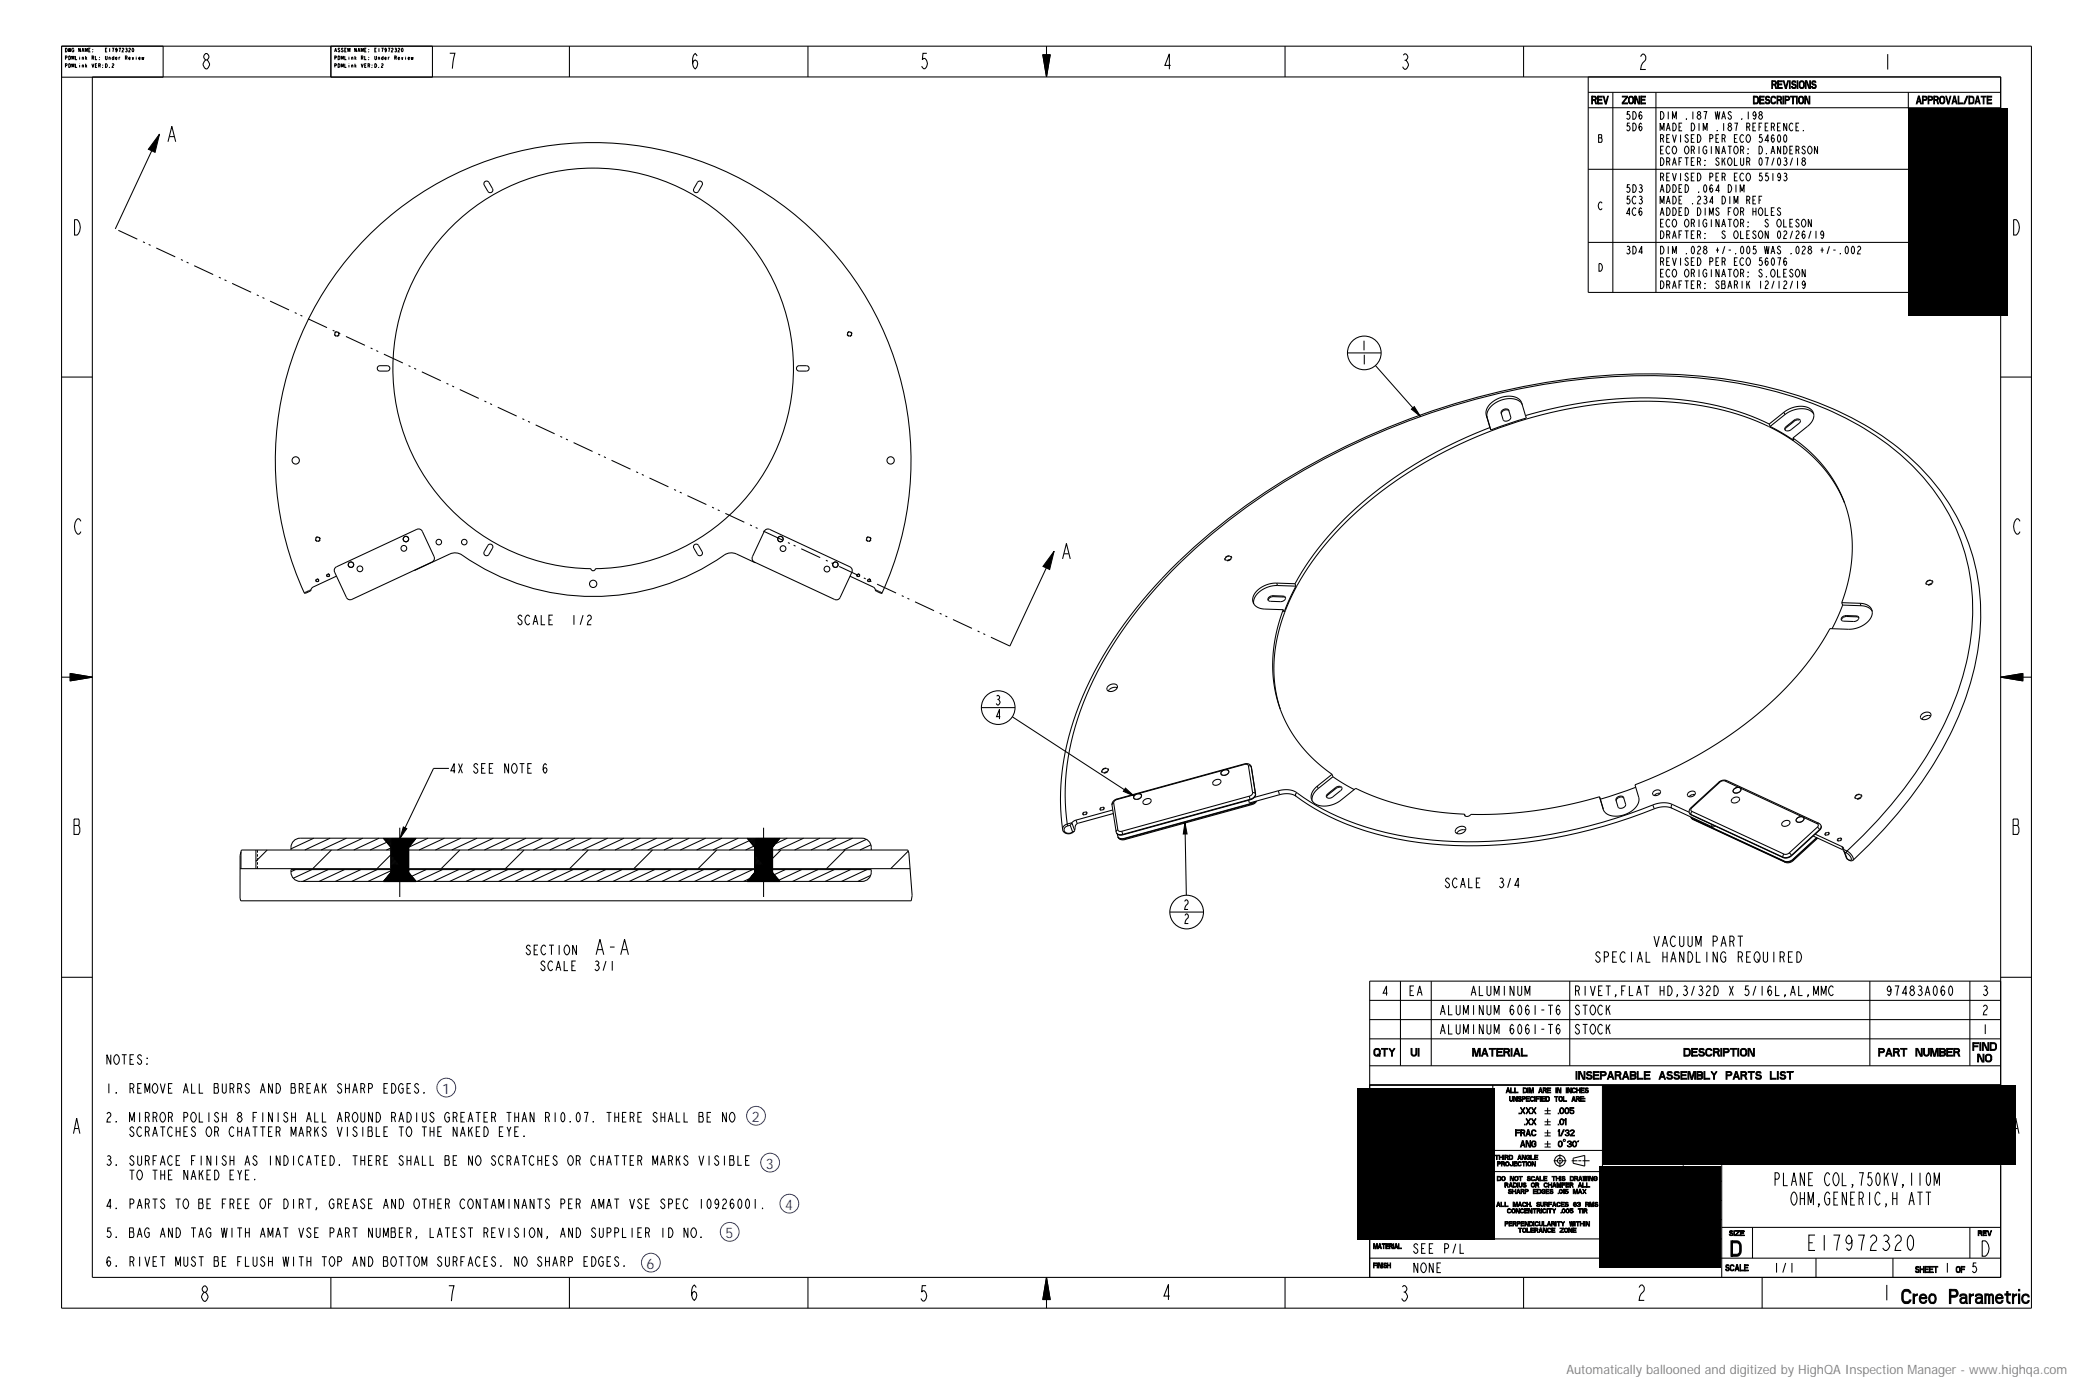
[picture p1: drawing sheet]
<svg xmlns="http://www.w3.org/2000/svg" width="864mm" height="569mm" viewBox="0 0 864 569" stroke-linecap="round" stroke-linejoin="round" font-family="sans-serif">
<defs><g id="words">
<g font-size="8.3">
<text x="83" y="28.4">8</text>
<text x="184.5" y="28.3">7</text>
<text x="284.7" y="28.4">6</text>
<text x="379.3" y="28.4">5</text>
<text x="479.6" y="28.6">4</text>
<text x="577.7" y="28.6">3</text>
<text x="675.9" y="28.7">2</text>
<text x="777.8" y="28.7">1</text>
<text x="29.7" y="97">D</text>
<text x="829.8" y="97">D</text>
<text x="30.2" y="220.4">C</text>
<text x="830.3" y="220.4">C</text>
<text x="29.8" y="344.3">B</text>
<text x="829.9" y="344.3">B</text>
<text x="245.2" y="393.9">A-A</text>
<text x="29.5" y="467.8">A</text>
<text x="745.7" y="515.9">E17972320</text>
<text x="714.3" y="518.3">D</text>
<text x="816.7" y="518.3">D</text>
<text x="82.4" y="536.9">8</text>
<text x="184.1" y="536.8">7</text>
<text x="284.3" y="536.6">6</text>
<text x="379" y="536.8">5</text>
<text x="479.2" y="536.4">4</text>
<text x="577.3" y="536.8">3</text>
<text x="675.3" y="536.5">2</text>
<text x="777.5" y="536.5">1</text>
</g>
<text font-size="7.6" x="769.7" y="537.8">Creo Parametric</text>
<g font-size="6.9">
<text x="732.5" y="489.2">PLANE COL,750KV,110M</text>
<text x="739.2" y="497.2">OHM,GENERIC,H ATT</text>
</g>
<g font-size="6" fill="#00f">
<text x="182.4" y="451.2">1</text>
<text x="310.2" y="462.9">2</text>
<text x="316" y="482.2">3</text>
<text x="323.9" y="499.1">4</text>
<text x="299.3" y="510.7">5</text>
<text x="266.8" y="523.4">6</text>
</g>
<g font-size="5.6">
<text x="682.3" y="390.6">VACUUM PART</text>
<text x="658.7" y="397">SPECIAL HANDLING REQUIRED</text>
</g>
<text font-size="5.3" fill="#808080" x="646.4" y="566.7">Automatically ballooned and digitized by HighQA Inspection Manager - www.highqa.com</text>
<g font-size="5.2">
<text x="561.4" y="144.5">1</text>
<text x="561.5" y="150.3">1</text>
<text x="213.6" y="257.8">SCALE</text>
<text x="235.5" y="257.8">1/2</text>
<text x="410.4" y="290.9">3</text>
<text x="410.5" y="296.7">4</text>
<text x="185.2" y="319">4X SEE NOTE 6</text>
<text x="596.2" y="366.3">SCALE</text>
<text x="618.1" y="366.3">3/4</text>
<text x="488.1" y="375.3">2</text>
<text x="488.2" y="381">2</text>
<text x="216.8" y="393.9">SECTION</text>
<text x="222.7" y="400.5">SCALE</text>
<text x="244.8" y="400.5">3/1</text>
<text x="570" y="410.8">4</text>
<text x="581.1" y="410.8">EA</text>
<text x="606.7" y="410.8">ALUMINUM</text>
<text x="649.3" y="410.8">RIVET,FLAT HD,3/32D X 5/16L,AL,MMC</text>
<text x="778.2" y="410.8">97483A060</text>
<text x="817.6" y="410.8">3</text>
<text x="594.4" y="418.7">ALUMINUM 6061-T6</text>
<text x="649.3" y="418.7">STOCK</text>
<text x="817.6" y="418.7">2</text>
<text x="594.4" y="426.6">ALUMINUM 6061-T6</text>
<text x="649.3" y="426.6">STOCK</text>
<text x="817.6" y="426.6">1</text>
<text x="43.3" y="439.1">NOTES:</text>
<text x="43.3" y="451.1">1. REMOVE ALL BURRS AND BREAK SHARP EDGES.</text>
<text x="43.3" y="463">2. MIRROR POLISH 8 FINISH ALL AROUND RADIUS GREATER THAN R10.07. THERE SHALL BE</text>
<text x="297.3" y="463">NO</text>
<text x="52.6" y="468.9">SCRATCHES OR CHATTER MARKS VISIBLE TO THE NAKED EYE.</text>
<text x="43.3" y="480.8">3. SURFACE FINISH AS INDICATED. THERE SHALL BE NO SCRATCHES OR CHATTER MARKS</text>
<text x="287.8" y="480.8">VISIBLE</text>
<text x="52.6" y="486.8">TO THE NAKED EYE.</text>
<text x="43.3" y="498.7">4. PARTS TO BE FREE OF DIRT, GREASE AND OTHER CONTAMINANTS PER AMAT VSE SPEC</text>
<text x="287.8" y="498.7">10926001.</text>
<text x="43.3" y="510.6">5. BAG AND TAG WITH AMAT VSE PART NUMBER, LATEST REVISION, AND SUPPLIER ID NO.</text>
<text x="582.6" y="517.1">SEE P/L</text>
<text x="43.3" y="522.5">6. RIVET MUST BE FLUSH WITH TOP AND BOTTOM SURFACES. NO SHARP EDGES.</text>
<text x="582.6" y="525.1">NONE</text>
<text x="731.6" y="525.1">1/1</text>
<text x="802" y="525.1">1</text>
<text x="813.1" y="525.1">5</text>
</g>
<g font-size="4.1">
<text x="729.3" y="36.5">REVISIONS</text>
<text x="656.7" y="42.9">REV</text>
<text x="669.4" y="42.9">ZONE</text>
<text x="721.7" y="42.9">DESCRIPTION</text>
<text x="790.4" y="42.9">APPROVAL/DATE</text>
<text x="670.7" y="49.2">5D6</text>
<text x="670.7" y="54">5D6</text>
<text x="684.5" y="49.2">DIM .187 WAS .198</text>
<text x="684.5" y="54">MADE DIM .187 REFERENCE.</text>
<text x="659.2" y="58.7">B</text>
<text x="684.5" y="58.7">REVISED PER ECO 54600</text>
<text x="684.5" y="63.5">ECO ORIGINATOR: D.ANDERSON</text>
<text x="684.5" y="68.3">DRAFTER: SKOLUR 07/03/18</text>
<text x="684.5" y="74.6">REVISED PER ECO 55193</text>
<text x="670.7" y="79.4">5D3</text>
<text x="684.5" y="79.4">ADDED .064 DIM</text>
<text x="659.2" y="86.5">C</text>
<text x="670.7" y="84.1">5C3</text>
<text x="670.7" y="88.9">4C6</text>
<text x="684.5" y="84.1">MADE .234 DIM REF</text>
<text x="684.5" y="88.9">ADDED DIMS FOR HOLES</text>
<text x="684.5" y="93.7">ECO ORIGINATOR:</text>
<text x="726.6" y="93.7">S OLESON</text>
<text x="684.5" y="98.4">DRAFTER:</text>
<text x="709.3" y="98.4">S OLESON 02/26/19</text>
<text x="670.7" y="104.8">3D4</text>
<text x="684.5" y="104.8">DIM .028 +/-.005 WAS .028 +/-.002</text>
<text x="659.2" y="111.9">D</text>
<text x="684.5" y="109.5">REVISED PER ECO 56076</text>
<text x="684.5" y="114.3">ECO ORIGINATOR: S.OLESON</text>
<text x="684.5" y="119.1">DRAFTER: SBARIK 12/12/19</text>
<text x="566.9" y="435.8">QTY</text>
<text x="581.1" y="435.8">UI</text>
<text x="606.7" y="435.8">MATERIAL</text>
<text x="692.6" y="435.8">DESCRIPTION</text>
<text x="775.1" y="435.8">PART</text>
<text x="790.6" y="435.8">NUMBER</text>
<text x="813" y="433.4">FIND</text>
<text x="816.1" y="438.1">NO</text>
<text x="647.3" y="445.3">INSEPARABLE</text>
<text x="684.5" y="445.3">ASSEMBLY</text>
<text x="712.4" y="445.3">PARTS</text>
<text x="730.9" y="445.3">LIST</text>
</g>
<g font-size="3.3">
<text x="625.3" y="459.6">.XXX</text>
<text x="642.9" y="459.5">.005</text>
<text x="627.5" y="464.1">.XX</text>
<text x="642.9" y="464.1">.01</text>
<text x="625.3" y="468.7">FRAC</text>
<text x="627.5" y="473.3">ANG</text>
<text x="642.9" y="468.7">1/32</text>
<text x="712" y="524.4">SCALE</text>
<text x="790.2" y="525.1">SHEET</text>
<text x="807.1" y="525.1">OF</text>
</g>
<g font-size="2.6">
<text x="619.8" y="450.9">ALL DIM ARE IN INCHES</text>
<text x="620.7" y="454.4">UNSPECIFIED TOL ARE:</text>
<text x="712.8" y="509.8">SIZE</text>
<text x="816.2" y="509.8">REV</text>
<text x="566.7" y="515.2">MATERIAL</text>
<text x="566.7" y="523.1">FINISH</text>
</g>
<g font-size="2.3">
<text x="616.3" y="478.4">THIRD</text>
<text x="626.7" y="478.4">ANGLE</text>
<text x="617.2" y="481.1">PROJECTION</text>
<text x="616.9" y="487.2">DO</text>
<text x="620.4" y="489.8">RADIUS</text>
<text x="622.1" y="487.2">NOT</text>
<text x="629" y="487.2">SCALE</text>
<text x="632.5" y="489.8">OR</text>
<text x="637.7" y="489.8">CHAMFER</text>
<text x="639.4" y="487.2">THIS</text>
<text x="648.1" y="487.2">DRAWIN</text>
<text x="651.6" y="489.8">ALL</text>
<text x="616.9" y="497.8">ALL</text>
<text x="621.2" y="492.5">SHARP</text>
<text x="623.8" y="497.8">MACH.</text>
<text x="631.6" y="492.5">EDGES</text>
<text x="634.2" y="497.8">SURFACES</text>
<text x="642" y="492.5">.015</text>
<text x="649.8" y="497.8">63</text>
<text x="650.7" y="492.5">MAX</text>
<text x="655" y="497.8">RM</text>
<text x="619.5" y="500.5">CONCENTRICITY</text>
<text x="643.8" y="500.5">.005</text>
<text x="652.4" y="500.5">TIR</text>
<text x="618.6" y="505.8">PERPENDICULARITY</text>
<text x="626.4" y="508.5">TOLERANCE</text>
<text x="643.8" y="508.5">ZONE</text>
<text x="648.1" y="505.8">WITHIN</text>
</g>
<g font-size="2">
<text x="26.7" y="21.4">DWG NAME:</text>
<text x="43.2" y="21.4">E17972320</text>
<text x="137.8" y="21.4">ASSEM</text>
<text x="146" y="21.4">NAME:</text>
<text x="154.3" y="21.4">E17972320</text>
<text x="26.7" y="24.6">PDMLink RL:</text>
<text x="26.7" y="27.8">PDMLink VER: D.2</text>
<text x="43.2" y="24.6">Under Review</text>
<text x="137.8" y="24.6">PDMLink RL:</text>
<text x="137.8" y="27.8">PDMLink VER: D.2</text>
<text x="154.3" y="24.6">Under Review</text>
</g>
</g></defs>
<path d="M430.3 22.6h3l-1.5 9.1zM65.8 55.3l-1.8 7.6-2.8-1.3zM582.4 168.8l1.2-1 2.5 4.1zM434.9 227.4l-1.8 7.6-2.8-1.3zM29 277.9l9.1 1.5-9.1 1.5zM825.5 279.4l9.1-1.5v3zM464.4 325.2l3.5 3.2-4.4-1.9zM488.9 339.3l.9 4.8h-1.6zM431.8 527l1.5 9.2h-3z" fill="#000"/>
<path d="M430.3 22.6h3l-1.5 9.1zM65.8 55.3l-1.8 7.6-2.8-1.3zM582.4 168.8l1.2-1 2.5 4.1zM434.9 227.4l-1.8 7.6-2.8-1.3zM29 277.9l9.1 1.5-9.1 1.5zM825.5 279.4l9.1-1.5v3zM464.4 325.2l3.5 3.2-4.4-1.9zM488.9 339.3l.9 4.8h-1.6zM431.8 527l1.5 9.2h-3z" fill="none" stroke="#000" stroke-width=".41"/>
<g fill="none" stroke="#000" stroke-width=".43">
<path d="M25.4 19.1h812.8v520.7h-812.8zM136.5 19.1v12.7M234.9 19.1v12.7M333.4 19.1v12.7M431.8 19.1v8.1M530.2 19.1v12.7M628.6 19.1v12.7M430.3 22.6h3l-1.5 9.1zM655.3 31.8v88.8h132M655.3 38.1h170.2M665.5 38.1v82.6M683.3 38.1v82.6"/>
<path d="M787.4 38.1v6.6M65.8 55.3l-18.2 39.1M69.3 58.5l1.6-6.4 1.6 6.4M69.9 56.4h2M655.3 44.5h170.2M825.5 44.7v-12.9h-787.4v495.2h787.4v-46.2M655.3 69.9h132M655.3 100h132M825.5 130.2v317.7M25.4 155.6h12.7M556 145.6h13.9M567.5 150.8l18.6 21.1"/>
<path d="M825.5 155.6h12.7M434.9 227.4l-18.2 39.2M438.4 230.6l1.6-6.3 1.6 6.3M439.1 228.5h1.9M25.4 279.4h8.1M29 277.9l9.1 1.5-9.1 1.5zM825.5 279.4l9.1-1.5v3zM830.1 279.4h8.1M404.9 292h13.9M417.7 295.8l50.2 32.6M488.9 339.3l.6 30.1M99.6 350.7l-.5 2.2-.1 17.7 .3 1.1"/>
<path d="M110.2 350.7l-4.6 4.7M121.9 358.8l-1.8 .9M128.7 358.8l-7.7 3.5M129.5 345.8l-9.4 4.4M135.4 358.8l-10.5 4.9M136.2 345.8l-10.4 4.9M136.7 350.7l-7.7 7.7M142.1 358.8l-10.4 4.9M143 345.8l-10.5 4.9M148.9 358.8l-10.5 4.9M149.7 345.8l-10.5 4.9M155.6 358.8l-10.5 4.9"/>
<path d="M156.4 345.8l-10.4 4.9M158.3 345.8l-.1 .1M158.6 345.8l-.2 .3M159 345.8l-.4 .5M159.3 345.8l-.6 .7M159.6 347.5l-6.9 3.2M159.7 345.8l-.8 .9M160 345.8l-1 1M160.4 345.8l-1.2 1.2M160.7 345.8l-1.4 1.4M161.1 345.8l-1.6 1.6M161.2 359.3l-9.3 4.4"/>
<path d="M161.2 352.7l-5.7 5.7M161.2 349.9l-1.8 .8M161.4 345.8l-1.8 1.8M161.8 345.8l-2 2M162.1 345.8l-2.1 2.2M162.5 345.8l-2.4 2.4M162.8 345.8l-2.5 2.6M163.2 345.8l-2.8 2.8M163.5 345.8l-2.9 3M163.9 345.8l-3.2 3.2M164.2 345.8l-3.3 3.4M164.6 345.8l-3.6 3.5"/>
<path d="M164.9 345.8l-3.7 3.7M165.3 345.8l-3.9 3.9M165.6 345.8l-4.2 4.3M166 345.8l-4.6 4.6M166.3 345.8l-4.9 5M166.7 345.8l-5.3 5.3M167 345.8l-5.6 5.7M167.3 345.8l-5.9 6M167.7 345.8l-6.3 6.4M168 345.8l-6.6 6.7M168.4 345.8l-7 7.1M168.5 349.9l-7.1 7.1"/>
<path d="M168.5 350.2l-7.1 7.2M168.5 350.6l-7.1 7.1M168.5 350.9l-7.1 7.2M168.5 351.3l-7.1 7.1M168.5 351.6l-7.1 7.2M168.5 352l-7.1 7.1M168.5 352.3l-7.1 7.2M168.5 352.7l-7.1 7.1M168.5 353l-8.6 8.6M168.5 353.4l-10 10M168.5 353.7l-10 10M168.5 354.1l-9.7 9.6"/>
<path d="M168.5 354.4l-9.3 9.3M168.5 354.8l-9 8.9M168.5 355.1l-8.6 8.6M168.5 355.5l-8.3 8.2M168.5 355.8l-7.9 7.9M168.5 356.2l-7.6 7.5M168.5 356.5l-7.2 7.2M168.5 356.8l-6.9 6.9M168.5 357.2l-6.5 6.5M168.5 357.5l-6.2 6.2M168.5 357.9l-5.8 5.8M168.5 358.2l-5.5 5.5"/>
<path d="M168.5 358.6l-5.1 5.1M168.5 358.9l-4.8 4.8M168.5 359.3l-4.4 4.4M168.5 359.6l-4.1 4.1M168.6 359.9l-3.8 3.8M168.7 345.8l-7.3 7.4M169.1 358.8l-.4 .2M169.1 345.8l-7.7 7.7M169.4 348.6l-8 8.1M169.4 345.8l-8 8.1M169.8 345.8l-8.4 8.4M170.1 345.8l-8.7 8.8"/>
<path d="M170.5 345.8l-9.1 9.1M170.8 345.8l-9.4 9.5M170.9 346.8l-9.5 9.5M171.2 345.8l-9.8 9.8M171.5 345.8l-10.1 10.2M175.8 358.8l-5.9 2.7M176.6 345.8l-7.9 3.7M182.5 358.8l-10.4 4.9M183.4 345.8l-10.5 4.9M189.3 358.8l-10.5 4.9M189.7 350.7l-7.7 7.7M190.1 345.8l-10.4 4.9"/>
<path d="M196 358.8l-10.4 4.9M196.9 345.8l-10.5 4.9M202.8 358.8l-10.5 4.9M203.6 345.8l-10.5 4.9M209.5 358.8l-10.5 4.9M210.3 345.8l-10.4 4.9M216.2 358.8l-10.4 4.9M216.2 350.7l-7.7 7.7M217.1 345.8l-10.5 4.9M223 358.8l-10.5 4.9M223.8 345.8l-10.5 4.9M229.7 358.8l-10.5 4.9"/>
<path d="M230.5 345.8l-10.4 4.9M236.4 358.8l-10.4 4.9M237.3 345.8l-10.5 4.9M242.7 350.7l-7.7 7.7M243.2 358.8l-10.5 4.9M244 345.8l-10.5 4.9M249.9 358.8l-10.5 4.9M250.7 345.8l-10.4 4.9M256.6 358.8l-10.4 4.9M257.5 345.8l-10.5 4.9M263.4 358.8l-10.5 4.9M264.2 345.8l-10.4 4.9"/>
<path d="M269.2 350.7l-7.7 7.7M270.1 358.8l-10.4 4.9M271 345.8l-10.5 4.9M276.9 358.8l-10.5 4.9M277.7 345.8l-10.5 4.9M283.6 358.8l-10.5 4.9M284.4 345.8l-10.4 4.9M290.3 358.8l-10.4 4.9M291.2 345.8l-10.5 4.9M295.7 350.7l-7.7 7.7M297.1 358.8l-10.5 4.9M297.9 345.8l-10.5 4.9"/>
<path d="M303.8 358.8l-10.5 4.9M304.6 345.8l-10.4 4.9M308.4 345.8v.1M308.8 345.8l-.3 .3M309.1 345.8l-.4 .5M309.2 346.9l-8.3 3.8M309.5 345.8l-.7 .7M309.8 345.8l-.8 .9M310.2 345.8l-1.1 1M310.5 345.8l-1.2 1.2M310.5 358.8l-10.4 4.9M310.8 345.8l-1.3 1.4"/>
<path d="M311.1 349.1l-3.5 1.6M311.2 345.8l-1.6 1.6M311.5 345.8l-1.7 1.8M311.9 345.8l-2 2M312.2 345.8l-2.1 2.2M312.6 345.8l-2.4 2.4M312.9 345.8l-2.5 2.6M313.3 345.8l-2.8 2.8M313.6 345.8l-2.9 3M314 345.8l-3.1 3.2M314.3 345.8l-3.3 3.4M314.7 345.8l-3.5 3.5"/>
<path d="M315 345.8l-3.7 3.7M315.4 345.8l-3.9 3.9M315.7 345.8l-4.2 4.3M316.1 345.8l-4.6 4.6M316.4 345.8l-4.9 5M316.8 345.8l-5.3 5.3M317.1 345.8l-5.6 5.7M317.5 345.8l-6 6M317.8 345.8l-6.3 6.4M318.2 345.8l-6.7 6.7M318.5 345.8l-7 7.1M318.6 349.9l-7.1 7.1"/>
<path d="M318.6 350.2l-7.1 7.2M318.6 350.6l-7.1 7.1M318.6 350.9l-7.1 7.2M318.6 351.3l-7.1 7.1M318.6 351.6l-7.1 7.2M318.6 352l-7.1 7.1M318.6 352.3l-7.1 7.2M318.6 352.7l-7.1 7.1M318.6 353l-8.5 8.6M318.6 353.4l-10 10M318.6 353.7l-10 10M318.6 354.1l-9.6 9.6"/>
<path d="M318.6 354.4l-9.3 9.3M318.6 354.8l-8.9 8.9M318.6 355.1l-8.6 8.6M318.6 355.5l-8.3 8.2M318.6 355.8l-7.9 7.9M318.6 356.2l-7.6 7.5M318.6 356.5l-7.2 7.2M318.6 356.8l-6.9 6.9M318.6 357.2l-6.5 6.5M318.6 357.5l-6.2 6.2M318.6 357.9l-5.8 5.8M318.6 358.2l-5.5 5.5"/>
<path d="M318.6 358.6l-5.1 5.1M318.6 358.9l-4.8 4.8M318.6 359.3l-4.4 4.4M318.6 359.6l-4.1 4.1M318.7 359.9l-3.8 3.8M318.9 345.8l-7.4 7.4M319.2 345.8l-7.7 7.7M319.5 348.6l-8 8.1M319.6 345.8l-8.1 8.1M319.9 345.8l-8.4 8.4M320.2 345.8l-8.7 8.8M320.6 345.8l-9.1 9.1"/>
<path d="M320.9 345.8l-9.4 9.5M321 346.8l-9.5 9.5M321.3 345.8l-9.8 9.8M321.6 345.8l-10.1 10.2M322.2 350.7l-3.4 3.4M324 358.8l-4.5 2.1M324.8 345.8l-5 2.4M330.7 358.8l-9.3 4.4M331.6 345.8l-10.5 4.9M337.5 358.8l-10.5 4.9M338.3 345.8l-10.4 4.9M344.2 358.8l-10.4 4.9"/>
<path d="M345.1 345.8l-10.5 4.9M348.7 350.7l-7.7 7.7M351 358.8l-10.5 4.9M351.8 345.8l-10.5 4.9M357.5 346.3l-9.4 4.4M357.7 358.8l-10.5 4.9M359.3 348.6l-4.5 2.1M374.6 350.7l.4 1.3 1.4 17.5-.4 2.2M374.7 351.2l-7.2 7.2M168.7 360.1l-3.6 3.6M168.9 360.3l-3.4 3.4M169.1 360.5l-3.3 3.2"/>
<path d="M169.2 360.7l-3 3M169.4 360.9l-2.9 2.8M169.5 361.1l-2.7 2.6M169.7 361.3l-2.5 2.4M169.8 361.5l-2.3 2.2M170 361.6l-2.1 2.1M170.1 361.8l-1.9 1.9M170.3 362l-1.7 1.7M170.5 362.2l-1.6 1.5M170.6 362.4l-1.3 1.3M170.8 362.6l-1.2 1.1M170.9 362.8l-.9 .9"/>
<path d="M171.1 363l-.8 .7M171.2 363.2l-.5 .5M171.4 363.4l-.4 .3M171.5 363.6l-.1 .1M309.3 362.5l-2.5 1.2M318.9 360.1l-3.7 3.6M319 360.3l-3.4 3.4M319.2 360.5l-3.3 3.2M319.3 360.7l-3 3M319.5 360.9l-2.9 2.8M319.6 361.1l-2.6 2.6M319.8 361.3l-2.5 2.4"/>
<path d="M320 361.5l-2.3 2.2M320.1 361.6l-2.1 2.1M320.3 361.8l-1.9 1.9M320.4 362l-1.7 1.7M320.6 362.2l-1.5 1.5M320.7 362.4l-1.3 1.3M320.9 362.6l-1.2 1.1M321 362.8l-.9 .9M321.2 363l-.8 .7M321.4 363.2l-.6 .5M321.5 363.4l-.4 .3M321.7 363.6l-.2 .1"/>
<path d="M359.2 361.2l-5.2 2.5M482.7 376.3h13.9M25.4 403.2h12.7M565.1 412.8h260.4M577.8 404.8v34.9M590.5 404.8v34.9M647.7 404.8v34.9M771.5 404.8v34.9M812.8 404.8v34.9M825.5 403.2h12.7M825.5 404.8h-260.4v44.4v-1.5h260.4h-260.4M565.1 439.7h260.4"/>
<path d="M565.1 428.6h260.4M565.1 420.7h260.4M615.9 447.7v1.5M661.2 447.7v33.8M694.5 447.7v.2M710.4 447.7v.2M616.5 474.7h44.7M641 478.9h2M643.3 478.9h.7M643.6 476.3v2M643.6 479.6v2M643.6 478.5v.8"/>
<path d="M644.3 478.9h2M648.5 478.9h2.4M649.1 477.9l4.8-1.2v4.4l-4.8-1.1zM651.2 478.9h1.3M652.9 478.9h3M831.6 461.9l.1-.5 1.4 6.3M831.6 465.6h.9M616.5 483.4h43.3M694.5 480.8v.7M710.1 495.3h.3M710.1 487.4h.3M710.4 480.8v46.2"/>
<path d="M565.1 519.1h94.7M565.1 511.6v15.4M616.5 511.2h43.3M710.1 511.2h.3M710.1 503.2h.3M710.1 519.1h115.4M710.4 506.4h115.1M723.1 506.4v12.7M749.3 519.1v7.9M781 519.1v7.9M812.8 506.4v12.7M136.5 527v12.8"/>
<path d="M234.9 527v12.8M333.4 527v12.8M431.8 527l1.5 9.2h-3zM431.8 531.6v8.2M530.2 527v12.8M628.6 527v12.8M727.1 527v12.8"/>
<circle cx="562.9" cy="145.6" r="6.9"/>
<circle cx="411.9" cy="292" r="6.9"/>
<circle cx="489.6" cy="376.3" r="6.9"/>
<circle cx="643.6" cy="478.9" r="2.21"/>
<circle cx="643.6" cy="478.9" r="1.05"/>
</g>
<path d="M416.7 266.6l-369.1-172.2" fill="none" stroke="#000" stroke-width=".43" stroke-dasharray="8.6 2.6 .9 1.7 .9 2.6" stroke-linecap="butt"/>
<g fill="none" stroke="#000" stroke-width=".43" stroke-dasharray="9.8 9.8" stroke-linecap="butt">
<path d="M168.5 359.6l-7.1-7.1M168.5 359.2l-7.1-7.1M168.5 358.8l-7.1-7.1M168.5 358.4l-7.1-7.1M168.5 358l-7.1-7.1M168.5 357.6l-7.1-7.1M168.5 357.2l-7.1-7.1M168.5 356.8l-7.4-7.3M168.5 356.4l-9.1-9M168.5 356l-10.2-10.2M168.5 355.6l-9.8-9.8M168.5 355.2l-9.4-9.4"/>
<path d="M168.5 354.8l-9-9M168.5 354.4l-8.6-8.6M168.5 354l-8.2-8.2M168.5 353.6l-7.8-7.8M168.5 353.2l-7.4-7.4M168.5 352.8l-7-7M168.5 352.4l-6.6-6.6M168.5 352l-6.2-6.2M168.5 351.6l-5.8-5.8M168.5 351.2l-5.4-5.4M168.5 350.8l-5-5M168.5 350.4l-4.6-4.6"/>
<path d="M168.5 350l-4.2-4.2M168.6 349.7l-3.9-3.9M168.8 349.5l-3.7-3.7M168.9 349.2l-3.4-3.4M169.1 349l-3.2-3.2M169.3 348.8l-3-3M169.5 348.6l-2.8-2.8M169.7 348.4l-2.6-2.6M169.8 348.1l-2.3-2.3M170 347.9l-2.1-2.1M170.2 347.7l-1.9-1.9M170.4 347.5l-1.7-1.7"/>
<path d="M170.6 347.2l-1.5-1.4M170.7 347l-1.2-1.2M170.9 346.8l-1-1M171.1 346.6l-.7-.8M171.3 346.4l-.5-.6M171.5 346.1l-.3-.3M171.6 345.9v-.1M318.6 359.6l-7.1-7.1M318.6 359.2l-7.1-7.1M318.6 358.8l-7.1-7.1M318.6 358.4l-7.1-7.1M318.6 358l-7.1-7.1"/>
<path d="M318.6 357.6l-7.1-7.1M318.6 357.2l-7.1-7.1M318.6 356.8l-7.3-7.3M318.6 356.4l-9.1-9M318.6 356l-10.2-10.2M318.6 355.6l-9.8-9.8M318.6 355.2l-9.4-9.4M318.6 354.8l-9-9M318.6 354.4l-8.6-8.6M318.6 354l-8.2-8.2M318.6 353.6l-7.8-7.8M318.6 353.2l-7.4-7.4"/>
<path d="M318.6 352.8l-7-7M318.6 352.4l-6.6-6.6M318.6 352l-6.2-6.2M318.6 351.6l-5.8-5.8M318.6 351.2l-5.4-5.4M318.6 350.8l-5-5M318.6 350.4l-4.6-4.6M318.6 350l-4.2-4.2M318.7 349.7l-3.9-3.9M318.9 349.5l-3.7-3.7M319.1 349.2l-3.4-3.4M319.2 349l-3.1-3.2"/>
<path d="M319.4 348.8l-2.9-3M319.6 348.6l-2.7-2.8M319.8 348.4l-2.5-2.6M319.9 348.1l-2.2-2.3M320.1 347.9l-2-2.1M320.3 347.7l-1.8-1.9M320.5 347.5l-1.6-1.7M320.7 347.2l-1.4-1.4M320.8 347l-1.1-1.2M321 346.8l-.9-1M321.2 346.6l-.7-.8M321.4 346.4l-.5-.6"/>
<path d="M321.6 346.1l-.3-.3M321.7 345.9v-.1M158.6 363.7l-.2-.2M159 363.7l-.5-.4M159.4 363.7l-.7-.6M159.8 363.7l-.9-.8M160.2 363.7l-1.1-1M160.6 363.7l-1.3-1.3M161 363.7l-1.6-1.5M161.4 363.7l-1.8-1.7M161.8 363.7l-2-1.9M162.2 363.7l-2.2-2.2"/>
<path d="M162.6 363.7l-2.4-2.4M163 363.7l-2.7-2.6M163.4 363.7l-2.9-2.8M163.8 363.7l-3.1-3M164.2 363.7l-3.3-3.3M164.6 363.7l-3.5-3.5M165 363.7l-3.8-3.7M165.4 363.7l-4-4M165.8 363.7l-4.4-4.4M166.2 363.7l-4.8-4.8M166.6 363.7l-5.2-5.2M167 363.7l-5.6-5.6"/>
<path d="M167.4 363.7l-6-6M167.8 363.7l-6.4-6.4M168.2 363.7l-6.8-6.8M168.6 363.7l-7.2-7.2M169 363.7l-7.6-7.6M169.4 363.7l-8-8M169.5 361l-8.1-8.1M169.8 363.7l-8.4-8.4M170.2 363.7l-8.8-8.8M170.6 363.7l-9.2-9.2M171 363.7l-9.6-9.6M171.2 363.1l-9.8-9.8"/>
<path d="M171.4 363.7l-10-10M308.7 363.7l-.2-.2M309.1 363.7l-.4-.4M309.5 363.7l-.7-.6M309.9 363.7l-.9-.8M310.3 363.7l-1.1-1M310.7 363.7l-1.3-1.3M311.1 363.7l-1.5-1.5M311.5 363.7l-1.8-1.7M311.9 363.7l-2-1.9M312.3 363.7l-2.2-2.2M312.7 363.7l-2.4-2.4"/>
<path d="M313.1 363.7l-2.6-2.6M313.5 363.7l-2.9-2.8M313.9 363.7l-3.1-3M314.3 363.7l-3.3-3.3M314.7 363.7l-3.5-3.5M315.1 363.7l-3.7-3.7M315.5 363.7l-4-4M315.9 363.7l-4.4-4.4M316.3 363.7l-4.8-4.8M316.7 363.7l-5.2-5.2M317.1 363.7l-5.6-5.6M317.5 363.7l-6-6"/>
<path d="M317.9 363.7l-6.4-6.4M318.3 363.7l-6.8-6.8M318.7 363.7l-7.2-7.2M319.1 363.7l-7.6-7.6M319.5 363.7l-8-8M319.6 361l-8.1-8.1M319.9 363.7l-8.4-8.4M320.3 363.7l-8.8-8.8M320.7 363.7l-9.2-9.2M321.1 363.7l-9.6-9.6M321.3 363.1l-9.8-9.8M321.5 363.7l-10-10"/>
</g>
<!-- layer: ASSEMBLY_MEMBER -->
<g fill="none" stroke="#000" stroke-width=".43">
<path d="M200 75l.8-.3 .7 .3 1.7 2.8a1.11 1.11 0 0 1-.4 1.6 1.11 1.11 0 0 1-1.5-.5l-1.6-2.8zM288 75a1.11 1.11 0 0 1 1.4-.1 1.11 1.11 0 0 1 .3 1.5l-1.5 2.5a1.11 1.11 0 0 1-1.5 .5 1.11 1.11 0 0 1-.4-1.6zM186.5 93.4a82.6 82.6 0 0 1 134.5 26.6 82.6 82.6 0 0 1-75.3 114.6 .95 .95 0 0 1-.9 .9 .95 .95 0 0 1-1-.9 82.6 82.6 0 0 1-75.6-51.5 82.6 82.6 0 0 1 18.3-89.7zM155.9 151.3l.9-.4h3a1.11 1.11 0 0 1 1.1 1.1 1.11 1.11 0 0 1-1.1 1.1h-3.4l-.7-.7zM328.8 151.3l.9-.4h3a1.11 1.11 0 0 1 1.1 1.1 1.11 1.11 0 0 1-1.1 1.1h-3.3l-.7-.7zM613.3 171.3l1.8 6.1M613.3 171.3a6.5 6.5 0 0 1 4.7-6.8 7.7 7.7 0 0 1 9.6 1.1l1.8 5.9M615.1 177.4l-.3-1a167.5 167.5 0 0 0-68.9 47.4 106.9 106.9 0 0 0-11.6 17M619.7 169.4l1.5-.7 1.2 .4 1 3.1-.5 1-1.4 .6-1.2-.4-.9-3.1zM620.2 173.2h.1M622.6 169.6l-.7-.5-1.2 .2-1 .6-.2 .9M628.1 167l-.6-1a9.5 9.5 0 0 0-12.3 1.7 4.8 4.8 0 0 0-1.6 4.6l-.3-1"/>
<path d="M629.4 171.5l.4 1-14.7 4.9M629.4 171.5a159.5 159.5 0 0 1 79.3-4.1 97.3 97.3 0 0 1 21.3 7.6M730 175l.4 1M730.4 176l5.1 2.7 4.6 3-.3-1M736.1 170.1l3.4-1.9 3.8-.6 1.7 .2 1.5 .6 1.1 .9 .6 1.1 .1 2.1-1.1 2-7.4 6.2M736.1 170.1l.3 1M736.1 170.1l-6.1 4.9M736.4 171.1l-6 4.9M737 176l-.6 .7 .1 .7M737 176l.1 .4M737.1 176.4l-.6 1M740.2 173.4l-3.2 2.6"/>
<path d="M740.2 173.4l.2 .4M740.2 173.4l1.8-.5 .7 .3 .2 .6-.5 .8-3.7 2.9-1.2 .3-1-.4M740.4 173.8l-3.3 2.6M742.4 173.3h-1.1l-.9 .5M748.3 170.8l-.9-1-1.2-.7-3.1-.5-3.5 .7-3.2 1.8M739.8 180.7a54.4 54.4 0 0 1 21.8 63.1l-1.7 4.9M315.7 218.7l.9-.4 .9 .1 33.2 15.5a1.69 1.69 0 0 1 .8 2.2l-4.9 10.4a1.69 1.69 0 0 1-2.2 .8l-33.1-15.4a1.69 1.69 0 0 1-.8-2.2zM761.1 207.6a62.3 62.3 0 0 0-31.4-31.7 120.4 120.4 0 0 0-59.1-10.1 185.9 185.9 0 0 0-110.6 45.2 107.8 107.8 0 0 0-28.3 37.8 61.5 61.5 0 0 0-3.4 43.9M138.3 234.2l33.7-15.8a1.69 1.69 0 0 1 2.2 .8l4.9 10.4a1.69 1.69 0 0 1-.8 2.3l-33.1 15.4a1.69 1.69 0 0 1-2.3-.8l-4.8-10.5-.2-.9zM138.8 237.7l-9.6 4.5-.9 1.1M144.1 232.1l.1-.1a1.13 1.13 0 0 1 1.7 1 1.13 1.13 0 0 1-1.6 1 1.13 1.13 0 0 1-.2-1.9zM166.8 221.5l.1-.1a1.13 1.13 0 0 1 1.7 1 1.13 1.13 0 0 1-1.6 1 1.13 1.13 0 0 1-.2-1.9z"/>
<path d="M201.5 224.8a1.11 1.11 0 0 1 1.5-.1 1.11 1.11 0 0 1 .2 1.5l-1.5 2.5a1.11 1.11 0 0 1-1.5 .5 1.11 1.11 0 0 1-.4-1.6zM286.4 224.9l.6-.4 1 .3 1.7 2.8a1.11 1.11 0 0 1-.4 1.6 1.11 1.11 0 0 1-1.5-.5l-1.6-2.9zM311.7 232.1l-7.8-3.5a5.1 5.1 0 0 0-5.1 .4 94.6 94.6 0 0 1-109.3-.6l-2-.3-1.3 .2-15.2 7M321.3 221.5l1.1-.1a1.13 1.13 0 0 1 .6 1.6 1.13 1.13 0 0 1-1.7 .3 1.13 1.13 0 0 1 0-1.8zM344 232.1l1.1-.2a1.13 1.13 0 0 1 .6 1.7 1.13 1.13 0 0 1-1.8 .2 1.13 1.13 0 0 1 .1-1.7zM350.7 237.7l9.6 4.5 .9 1.1M505.9 230l1.4-.5 .5 .2 .2 .5-.6 .8-1.1 .2-.7-.4zM507.4 230.9l-.8 .3M795.2 240l1.3-.5 .6 .2 .2 .4-.6 .8-1.1 .3-.7-.4zM128.3 243.3l-.4 .6-1.8 .9-.5-.2M128.3 243.3l-2.7 1.3M361.2 243.3l2.8 1.3"/>
<path d="M361.2 243.3l.4 .6 1.9 .9 .5-.2M364 244.6a131.1 131.1 0 0 0-119.2-185.8 131.1 131.1 0 0 0-119.3 185.8M364 244.6h.1M525.3 245.8l-1.7 .6-.4 .7 .1 .6M525.3 245.8l.1 .4M525.3 245.8l4.1 .1M525.4 246.2l-1.5 .4-.6 1.1M525.4 246.2l4.1 .1M526.8 240.6l.3 1M526.8 240.6l7.5 .2M526.8 240.6l-3.3 .4-2.8 1.2-2.3 1.8-1.3 2.2a4.2 4.2 0 0 0 4.8 5.1l7.6 .3M527.1 241.6l-3.8 .6-3.3 1.7-2.3 2.6-.4 1.3v1.4"/>
<path d="M527.1 241.6l7.6 .2M529.4 245.9l.1 .4M529.4 245.9l.7 .3 .3 .5M529.5 251.6a58.7 58.7 0 0 0-1.2 41.1M529.5 246.3l.9 .4M530.4 246.7l-.5 1-1.2 .5-4.6-.1-.8-.4M534.3 240.8l.4 1M534.7 241.8l-4.9 10.8-.3-1M759.9 248.7l7.6 .2M759.9 248.7l.4 1M760.3 249.7l-4.4 9.7M760.3 249.7l7.6 .2"/>
<path d="M761.8 254l-1.7 .6-.4 .7 .1 .6M761.8 254l.2 .4M761.8 254l4.1 .1M762 254.4l-1.5 .4-.7 1.1M762 254.4l4 .1M765.9 254.1l.1 .4M765.9 254.1l.8 .2 .3 .6M766 254.5l1 .4M767 254.9l-.5 1-1.3 .5-4.5-.1-.9-.4M767.5 248.9l3.1 .8 1.1 .9 .7 1.1 .1 1.3-.3 1.3-.9 1.5-1.1 1.2-2.6 1.6-2.9 .9-9.7-.1a129.6 129.6 0 0 1-43.1 45.2 186.2 186.2 0 0 1-37.3 19.2l1.7 6a8.8 8.8 0 0 1-8.6 6.9 5.3 5.3 0 0 1-6.1-2.5l-1.6-5.5M767.5 248.9l.4 1M767.9 249.9l2.9 .7 1.7 1.6"/>
<path d="M796.7 240.9l-.8 .3M457.2 283.1l1.2-.7 1.3-.2 1.1 .4 .3 .8-1 1.4-2 .5-.9-.2-.4-.6v-.6zM461 283.8h-2.1l-1.6 1.3M528.3 292.7a56.4 56.4 0 0 0 21.3 26.8M792.9 294.7l1.1-.7 1.4-.2 1 .4 .3 .8-1 1.4-1.9 .5-.9-.2-.5-.5v-.7zM796.7 295.4h-2.1l-1.6 1.3M455 317.6l1.5-.5 .5 .2 .2 .5-.6 .7-1.2 .3-.6-.4zM456.6 318.5l-.8 .3M503.9 318.7l-.1 .7 .7 .5M503.9 318.7l.8-.8 1.2-.3 1 .4v.8M503.9 318.5v.2M503.9 318.5h.1"/>
<path d="M504.4 318.1l-.5 .4M504.4 318.1h.1M504.5 319.9h.1M504.6 319.9h.1M504.6 319.9h.3M504.6 319.9h.4M504.9 317.8l-35.3 9.7M504.9 317.8l-.5 .3M505.6 317.6l-.7 .2M505.6 317.6h.5M506.1 317.6h.1M506.1 317.6l.6 .2"/>
<path d="M506.5 319.4l-1.5 .5M506.5 319.3l-1.6 .6M506.7 317.8h.1M506.7 317.8l.3 .3M506.7 319.1l-.2 .3M506.7 319.1l-.2 .2M506.8 319.1h-.1M506.8 319v.1M506.8 319l-.1 .1M506.9 318.8l-.1 .2M506.9 318.8h.1M507 318.1v.1"/>
<path d="M507 318.2l-.1 .6M513.5 315.2h1.7l1 1M513.5 315.2l-52.6 14.5M513.5 315.2v.2M513.5 315.4h1.1l.5 .6M513.5 315.4l-7.9 2.2M515.1 316l1.7 11.1M515.1 316h.8l.4 .4M516.2 316.2l.1 .2M516.2 316.2l.2 .4M516.3 316.4l1.7 11.1M516.3 316.4l.1 .2"/>
<path d="M516.4 316.6l1.7 11.1M549.6 319.5l.4 1M549.6 319.5l-6 4.8M440.4 340l.2 .8M440.4 340l-1.5 .9-.4 1.4M440.4 340a102.3 102.3 0 0 1 10.8-59.5 180.2 180.2 0 0 1 36.2-48.7 279.9 279.9 0 0 1 112.2-64.4 262.3 262.3 0 0 1 110-10.5 147.5 147.5 0 0 1 68.9 26.1 84.3 84.3 0 0 1 32.8 90.5 148.1 148.1 0 0 1-36.1 64.4l-13.1 13.2M442.3 339.5l-.7 1M442.3 339.5l1.1 3.1M442.3 339.5h.1M442.3 339.5l-1.9 .5M444 338.4l-1.7 1.1M444 338.4l.5 1.4"/>
<path d="M444.5 339.8l-.8 .9-.3 1.9M447.1 335.4l.9-.3 .3 .5-1 .5-.4-.2zM454.2 333.4l.9-.3 .3 .6-1.1 .5-.3-.3zM458.8 332.2l1.7 11M459.1 334.2l-15.1 4.2M459.4 335.7l-14.9 4.1M459.5 331.3l-.7 .9M459.5 331.3l1.7 11.1M460.9 329.7l-1.6 .9-.5 1.6M460.9 329.7v.2M460.9 329.9l-1.1 .6-.3 .8M467.8 328.6v.7l.7 .5"/>
<path d="M467.8 328.6l.9-.8 1.2-.3 .9 .4 .1 .8M467.9 328.5l-.1 .1M467.9 328.4v.1M468.5 329.8h.1M468.6 329.8h.1M468.6 329.8h.3M468.6 329.8h.4M468.9 327.7l-8 2.2M468.9 327.7l-1 .7M469.6 327.5l-.7 .2M469.7 327.5h-.1M469.7 327.5h.1"/>
<path d="M469.7 327.5l1 .2M470.5 329.3l-1.5 .5M470.5 329.3l-1.6 .5M470.7 327.7h.1M470.7 327.7l.3 .4M470.7 329l-.2 .3M470.7 329h.1M470.8 328.9l-.1 .1M470.9 328.7l-.1 .2M470.9 328.7h.1M471 328.1h.1M471 328.1l-.1 .6"/>
<path d="M472 330.2l.9-.6 1-.1 .8 .3 .3 .6-.8 1.1-1.6 .4-1-.6zM500.8 322.3l.8-.6 1.1-.1 .8 .3 .3 .6-.8 1.1-1.6 .4-1-.6zM515.5 328.5l.3 1.3M515.5 328.5l-52.6 14.5M515.8 329.8l.1 .2M515.8 329.8l-52.5 14.5M515.9 330l-52.6 14.5M516.4 331.4l.1 .2M516.4 331.4l-52.5 14.5M516.5 331.6l-52.6 14.5M516.5 331.6l.2 .3M516.7 331.9l-52.6 14.5"/>
<path d="M516.8 327.1h.8l.4 .4M516.8 327.1l-.3 .8-1 .6M517.9 330.7l-1.5 .7M518 327.5l.1 .2M518 327.5v.2M518 327.7l-.6 1.2-1.6 .9M518.1 327.7l-.6 1.3-1.6 1M518.2 330.6l-1.7 1M518.5 330.5l-.7 .9-1.1 .5M527.5 326.3l.5 1.6M527.5 326.3l4.2-.4 1.9 .4 1.5 .8M527.5 326.3l-9.9 2.7"/>
<path d="M528 327.9l3.8-.4 1.6 .3 1.3 .7M528 327.9l-12.4 3.4-.4-1.1M534.7 328.5a110.3 110.3 0 0 0 55.1 19.6 199.2 199.2 0 0 0 92.8-14.4M535.1 327.1l-.6 .7 .2 .7M535.1 327.1a106 106 0 0 0 50.8 19 197 197 0 0 0 96-14M543.6 324.3l-2.2 2.7-.4 1.4 .1 1.3 .6 1.1 1.1 1 3 .8 3.2-.3 2.7-1.1 7.7-5.9a110.6 110.6 0 0 0 44.9 10.6M543.6 324.3l.3 1M543.9 325.3l-2.1 2.5-.4 2.5M547.8 327.6l-.5 .7 .1 .6M547.8 327.6l.1 .4M547.9 328l-.5 1M550 320.5l-6.1 4.8"/>
<path d="M550 320.5l8.8 5.3M551.1 325l.1 .3M551.1 325l-3.3 2.6M551.1 325l1.8-.6 .7 .4 .1 .6-.4 .7-3.7 2.9-1.3 .3-.9-.4M551.2 325.3l-3.3 2.7M551.3 325.3h-.1M553.2 324.9h-1l-.9 .4M604.3 335.9l.3 .8M660 328.7a185.5 185.5 0 0 1-53.3 7.5l-1.1 .6-1-.1M660 328.7l.3 1M660.3 329.7l1.3 4.3M667.6 332.9v.1"/>
<path d="M667.6 332.9h.1M669.9 329v.1M669.9 329l-.5-.5h-.9l-1.6 .9-.1 .7 .8 2.8M669.9 329.1l.9 2.8-.2 .6-1.5 1-.9-.1-.6-.4M670 329.4l-.7-.5-1.2 .1-1 .7-.2 .8M674.9 324.8l-14.6 4.9M681.9 332.1l.7 1.6M682.3 326.6l1.8-.7 .8 .3 .3 .6-.8 1-1.5 .5-1-.6zM684.9 327.3l-1.2 .1-1.1 .8M689.8 333.4l-3.3-.5-3.9 .8M689.8 333.4l16.8 7.8M690 331.9l-.5 .9 .3 .6"/>
<path d="M690 331.9l-1.8-.6-2-.1-4.3 .9M690 331.9l7 3.2M696.6 327.1l1.9-.7 .8 .3 .2 .6-.7 1-1.5 .5-1-.6zM697.1 335.4v.2M697.1 335.6l.7 .7M697.1 335.6l.6 .5M697.7 337.2h.1M697.7 333.3l-.7 1 .1 1.1M697.7 333.3h.4M697.7 337.2l.9 1M697.7 337.2l.7 .7M697.7 336.1l38 17.6"/>
<path d="M697.7 336.1l.1 .2M697.7 337.2l.6 .5M697.8 336.3l38 17.6M698.1 333.3l-.4 .8 .4 .7M698.1 334.8l-.4 1.3M698.1 334.8l38 17.6M698.3 337.7l38 17.6M698.3 337.7l.1 .2M698.4 337.9l.2 .3M698.4 337.9l38 17.6M698.6 338.2l38 17.6M699.3 327.8l-1.3 .1-1 .8"/>
<path d="M709.3 322.7l-11.6 10.6M709.3 322.7h.4M709.7 322.7l-11.6 10.6M711.8 322.3l-1.1-.1-1 .5M711.8 322.2l5.8 2.7M712.5 322.1l38 17.6M712.5 322.1l-.7 .2M712.5 322.1l-1.7-.2-1.5 .8M714.8 329.6l.9-.6 1-.1 .8 .2 .3 .7-.9 1.1-1.5 .4-1-.6zM715.2 326v.8l.6 .4M715.2 326v.7l.6 .5M715.2 326l.8-.8 1.2-.3 1 .4 .1 .8"/>
<path d="M715.7 325.4l-.5 .6M715.7 325.4h.1M715.8 327.2h.1M715.9 327.2h.1M716 327.2h.1M717 324.9l-1.3 .5M717 324.9h.1M717 324.9h.5M717.5 324.9h.1M717.6 324.9l.5 .3M717.9 326.6l-.9 .5-1 .1M717.9 326.6l-1 .5-1 .1"/>
<path d="M717.9 326.6h.1M718.1 326.4l-.2 .2M718.1 325.2l25.5 11.8M718.1 325.2l.2 .7M718.1 326.4h.1M718.1 326.3l-.2 .3M718.1 326.3v.1M718.3 326.1l-.2 .2M718.3 326.1h.1M718.3 326v.1M718.3 325.9v.1M735.6 339.2l.9-.6 1-.1 .8 .3 .3 .6-.9 1.2-1.5 .3-1-.6z"/>
<path d="M741.2 338.1v.7l.6 .4M741.2 338.1l.8-.8 1.3-.3 .9 .3 .1 .9M741.7 337.5l-.5 .6M741.7 337.4v.1M741.8 339.2h.1M741.8 339.2l.1 .1M741.9 339.3h.1M742 339.3h.1M743 336.9l-1.3 .5M743 336.9h.1M743 336.9l.5 .1M743.5 337h.1"/>
<path d="M743.6 337l.5 .2M743.9 338.7l-.9 .5-1 .1M743.9 338.7l-1 .5-1 .1M743.9 338.7h.1M744.1 338.5l-.2 .2M744.1 337.2l5.7 2.7M744.1 337.2l.2 .3M744.1 338.5h.1M744.1 338.4l-.2 .3M744.1 338.4v.1M744.3 338.2l-.2 .2M744.3 338.2h.1"/>
<path d="M744.3 337.5h.1M744.3 337.5v.5M744.3 338v.2M744.3 338h.1M749.8 339.9l.5 .6-.5 .8M750.5 339.7l.9 .9M750.5 339.7l-.7 .2M765.9 328.3l1.3-.5 .6 .2 .2 .5-.6 .8-1.1 .3-.7-.5zM767.4 329.2l-.8 .3M99.4 351.5v6.9M99.6 350.7h61.6M105.6 350.7v7.7"/>
<path d="M120.1 350.7a4 4 0 0 1 3.8-4.9h231.8a4 4 0 0 1 3.8 4.9M158.2 345.8l3 3.5v9.1h-62.1M158.2 345.8l3.2 4v10l-3.2 3.9h13.5l-3.2-3.9v-10l3.2-4M161.2 358.8v1.4l-3 3.5M161.4 358.8h-41.3a4 4 0 0 0 3.8 4.9h34.4M168.5 350.7h142.8M168.5 358.4h142.8v-9.1l-3-3.5 3.2 4v10l-3.2 3.9h13.5l-3.2-3.9v-10l3.2-4-3 3.5v9.1M168.5 358.8h143M168.7 358.8v1.4l3 3.5M171.7 345.8l-3 3.5v9.1M311.3 358.8v1.4l-3 3.5M318.6 358.8h40.9a4 4 0 0 1-3.8 4.9h-34"/>
<path d="M318.6 358.4h56.9M318.6 350.7h56M318.8 358.8v1.4l3 3.5M438.4 342.2l.7 1.2 1.4 .6 1.6-.2 1.2-.9M438.5 342.3a106.9 106.9 0 0 1 12.8-64.6 185.5 185.5 0 0 1 35.4-46.4 283 283 0 0 1 113.6-64.8 264.1 264.1 0 0 1 111.1-10.2 149.3 149.3 0 0 1 69.8 26.9 86.9 86.9 0 0 1 33.4 92.9 150.8 150.8 0 0 1-36.8 65.5l-13.2 13.3M438.5 342.3h.1M440.6 340.8l-1.4 .9-.2 .7 .3 .8 1.5 .6 1.8-.6M441.6 340.5l1 2.7M441.6 340.5l-1 .3M443.3 342.9l-.7 .3M443.4 342.6l-.1 .3M460.5 343.2l.1 .3"/>
<path d="M460.6 343.5l.1 .2M460.7 343.7l1 .8h1.6M460.7 343.7l1 .6h1.6M461.1 344.2l.1 1M461.2 345.2l.1 .1M461.2 342.4l.6 .6h1.1M461.2 342.4l-.7 .8M461.3 345.3l1 .8h1.6M461.3 345.3l1.1 1.1h1.7M461.3 345.3v.1M461.3 345.4l1 .6 1.6-.1M462.9 343l.4 1.3"/>
<path d="M463.3 344.3v.2M463.9 345.9v.2M463.9 346.1l.2 .3M601 341.9l1.1-.8 1.3-.2 1.1 .4 .3 .8-1 1.4-2 .5-.8-.2-.5-.5v-.7zM604.7 342.5h-2l-1.6 1.3M706.4 340.2l.2 1M707.5 340.8l-.9 .4M735.7 353.7l.1 .2M736.1 352.4l-.4 1.3M736.3 355.3l.1 .2M736.4 355.5l.2 .3M738.2 351.9l-1 .6-1.1-.1"/>
<path d="M738.2 351.9l1 1M739.2 352.9l-1.8 .9-1.7-.1M739.2 352.9v.2M739.2 353.1l-1.7 .9-1.7-.1M739.8 354.6l-1.8 .8-1.7-.1M739.8 354.6v.2M739.8 355.2l-1.5 .7-1.7-.1M739.8 354.8l-1.7 .8-1.7-.1M739.8 354.8v.4M748.1 344.9l12.5 5.9-.5-1.5M749 344.2l11.1 5.1M749.5 345.6l-9.7 9"/>
<path d="M749.7 345.7l-9.9 9.1M749.8 341.3l-11.6 10.6M749.8 341.3l1 1M750 345.8l-10.2 9.4M750.8 342.3l-11.6 10.6M750.8 342.3v.2M750.8 342.5l-11.6 10.6M751.4 340.6v1l-.6 .9M751.4 340.6v.2M751.4 340.8h.1M751.4 340.8l-.6 1.5M753.3 343.8l.9-.3 .4 .5-1.1 .5-.4-.2z"/>
<path d="M758.4 346.2l1-.3 .3 .5-1.1 .5-.3-.2zM760.1 349.3l.5 .5 .1 .7M760.7 350.5v.5M760.7 350.5h.1M760.7 350.5l1.4 .6M760.7 351l.4 .6M760.7 351l1.3 3.2M761.1 351.6l.8 .3M761.1 351.6l1 2.7M761.9 351.9l1.4 1.2 .6 1.5-.6 .4-1.2-.7M762 354.2l1.4 .9 1.1-.2M762 354.2l.1 .1"/>
<path d="M762.1 351.1l2.1 2 .5 1.1-.2 .7M762.1 351.1l-.2 .8M764.5 354.9h.1M99.3 371.7h276.7M171.6 363.7h136.9"/>
<circle cx="139" cy="137.8" r=".84"/>
<circle cx="350.5" cy="137.8" r=".84"/>
<circle cx="122" cy="190" r="1.51"/>
<circle cx="367.5" cy="190" r="1.51"/>
<circle cx="130.9" cy="239.5" r=".51"/>
<circle cx="131.1" cy="222.5" r=".84"/>
<circle cx="135.4" cy="237.4" r=".51"/>
<circle cx="144.8" cy="233" r="1.12"/>
<circle cx="148.5" cy="234.7" r="1.19"/>
<circle cx="166.6" cy="226.2" r="1.19"/>
<circle cx="167.5" cy="222.4" r="1.12"/>
<circle cx="181.1" cy="223.7" r="1.14"/>
<circle cx="191.6" cy="223.7" r="1.14"/>
<circle cx="322" cy="222.4" r="1.12"/>
<circle cx="323.1" cy="226.4" r="1.19"/>
<circle cx="341.2" cy="234.8" r="1.19"/>
<circle cx="344.7" cy="233" r="1.12"/>
<circle cx="354.1" cy="237.4" r=".51"/>
<circle cx="358.4" cy="222.5" r=".84"/>
<circle cx="358.6" cy="239.5" r=".51"/>
<circle cx="244.8" cy="240.9" r="1.51"/>
</g>
<g fill="none" stroke="#000" stroke-width=".41" stroke-dasharray="1 .6" stroke-linecap="butt">
<path d="M140 137.8a1 1 0 0 0-1.4-.9 1 1 0 0 0-.3 1.6 1 1 0 0 0 1.6-.3l.1-.4M351.5 137.8a1 1 0 0 0-1.4-.9 1 1 0 0 0-.3 1.6 1 1 0 0 0 1.6-.3l.1-.4M131.5 239.5a.62 .62 0 0 0-.8-.6 .62 .62 0 0 0-.2 1 .62 .62 0 0 0 1-.2v-.2M132.1 222.5a1 1 0 0 0-1.4-1 1 1 0 0 0-.3 1.7 1 1 0 0 0 1.6-.4l.1-.3M136 237.4a.62 .62 0 0 0-.9-.6 .62 .62 0 0 0-.2 1 .62 .62 0 0 0 1.1-.2v-.2M354.7 237.4a.62 .62 0 0 0-.8-.6 .62 .62 0 0 0-.2 1 .62 .62 0 0 0 1-.2v-.2M359.2 239.5a.62 .62 0 0 0-.8-.6 .62 .62 0 0 0-.3 1 .62 .62 0 0 0 1.1-.2v-.2M359.4 222.5a1 1 0 0 0-1.4-1 1 1 0 0 0-.3 1.7 1 1 0 0 0 1.6-.4l.1-.3M505.4 230.3v.6l.4 .4 1.4-.1M506.4 229.5l-1 .8M507.2 231.2l.9-.8M508.1 230.4l.1-.6-.5-.4-1.3 .1"/>
<path d="M795.7 239.5l-1 .8M794.7 240.3v.6l.4 .4 1.4-.1M796.5 241.2l.9-.8M797.4 240.4l.1-.6-.5-.4-1.3 .1M454.6 317.9v.6l.4 .4 1.4-.1M455.6 317.1l-1 .8M456.4 318.8l.9-.8M457.3 318l.1-.6-.5-.4-1.3 .1M446.8 335.6l.4 .6 1.1-.3M447 335.3l-.2 .3M448.3 335.9l.2-.3M448.5 335.6l-.4-.6-1.1 .3"/>
<path d="M453.9 333.6l.4 .7 1.1-.3M454.1 333.4l-.2 .2M455.4 334l.2-.3M455.6 333.7l-.4-.7-1.1 .4M765.4 328.7v.5l.4 .4h1.4M766.4 327.8l-1 .9M767.2 329.6l.9-.9M768.1 328.7l.1-.5-.5-.4h-1.3M106.2 358.4v-7.7M753 344l.4 .6 1.1-.3M753.2 343.7l-.2 .3M754.5 344.3l.2-.3"/>
<path d="M754.7 344l-.4-.6-1.1 .3M758.1 346.4l.4 .6 1.1-.3M758.3 346.1l-.2 .3M759.6 346.7l.2-.3M759.8 346.4l-.4-.6-1.1 .3"/>
</g>
<!-- layer: AXIS -->
<path d="M164.9 341.5v28.6M315.1 341.5v28.6" fill="none" stroke="#000" stroke-width=".43"/>
<!-- layer: NOTES -->
<g fill="none" stroke="#000" stroke-width=".43">
<path d="M743.7 66.7a.78 .78 0 0 1 1.2 .3 .78 .78 0 0 1-.6 1.1 .78 .78 0 0 1-.9-.9zM766.4 102.1l.5-.5 .8 .5v.6l-1.1 1.3-.2 .8h1.3M185.2 317h-6.3l-13.8 28.8M756.4 407.5l-.6-.7a2.11 2.11 0 0 0-1.3 2 2.11 2.11 0 0 0 1.3 2l.6-.7M174.9 450.7l.2 .4zM288.4 459h1.4l.2 .3-.2 1.3 .4 .7v1l-.4 .7h-1.4zM293.4 459h-1.6v4h1.6M637.3 458.3h2.5M637.3 459.5h2.5M638.6 457v2.5M216.2 468.6l.2 .3zM279.9 478.2l.8 2.6"/>
<path d="M280.7 476.8l-1.6 2.4M283.8 477.5l-.6-.7a.91 .91 0 0 0-1 1l.6 .7a1.17 1.17 0 0 1 1 1.2 1.17 1.17 0 0 1-1 1.1l-.8-1M288.4 460.6h1.4M291.8 461h1M637.3 462.9h2.5M637.3 464.1h2.5M637.3 467.4h2.5M637.3 468.7h2.5M637.3 472h2.5M637.3 473.3h2.5M638.6 461.6v2.5M638.6 466.2v2.5"/>
<path d="M638.6 470.7v2.6M645.2 470.1l.7 .2-.2 .6-.7-.2zM280.7 494.7h-1.6v4h1.6M283.8 495.4l-.6-.7a2.11 2.11 0 0 0-1.4 2 2.11 2.11 0 0 0 1.4 2l.6-.7M255.3 519.2l-.6-.7a.91 .91 0 0 0-1 1l.6 .7a1.17 1.17 0 0 1 1 1.1 1.17 1.17 0 0 1-1 1.2l-.8-1M285.6 506.9l.4-.3a2.11 2.11 0 0 1 1.4 2 2.11 2.11 0 0 1-1.4 2l-.4-.3a2.59 2.59 0 0 1 0-3.4zM289.2 510.3l.2 .3zM257.4 522.2l.2 .3z"/>
</g>
<g fill="#000">
<path d="M166.4 341.2l1.5 .7-2.8 3.9zM643 472.5h.2a.62 .62 0 0 0 .8 .5 .62 .62 0 0 0 .4-.8v-.7a.93 .93 0 0 1 .1 1.4 .93 .93 0 0 1-1.4-.1zM643.3 470.9a.81 .81 0 0 1 .8-.1 .81 .81 0 0 1 .5 .7h-.2a.62 .62 0 0 0-.8-.5 .62 .62 0 0 0-.4 .8v.7h-.2zM647 470.9a.75 .75 0 0 1 1.3 .1 .75 .75 0 0 1-.6 1.1v-.2a.43 .43 0 0 0 .5-.5 .43 .43 0 0 0-.5-.4l-.9 .3zM647.5 471.9a.79 .79 0 0 1 .9 1 .79 .79 0 0 1-1.4 .2l-.3-.4 .4 .2a.59 .59 0 0 0 .8 .1 .59 .59 0 0 0 .2-.7zM648.9 472.5h.2a.62 .62 0 0 0 .8 .5 .62 .62 0 0 0 .4-.8v-.7a.93 .93 0 0 1 .1 1.4 .93 .93 0 0 1-1.4-.1zM649.2 470.9a.81 .81 0 0 1 .8-.1 .81 .81 0 0 1 .5 .7h-.2a.62 .62 0 0 0-.8-.5 .62 .62 0 0 0-.4 .8v.7h-.2zM651.1 470.7h.2l-.4 .4zM619.8 485.5a.74 .74 0 0 1 .8-.1 .74 .74 0 0 1 .5 .6h-.3a.54 .54 0 0 0-.5-.4 .54 .54 0 0 0-.5 .4v.6a.71 .71 0 0 0 1.3 0 .75 .75 0 0 1-.8 .6 .75 .75 0 0 1-.7-.6zM620.8 486h.3v.6h-.3zM626.7 485.4l1.4 .2zM629.5 490.7h.6a.49 .49 0 0 1 .5 .5 .49 .49 0 0 1-.5 .5h-.6l.9-.5z"/>
<path d="M632 488.2a.74 .74 0 0 1 .8-.2 .74 .74 0 0 1 .5 .7h-.2a.54 .54 0 0 0-.6-.4 .54 .54 0 0 0-.5 .4v.5a.71 .71 0 0 0 1.3 0 .75 .75 0 0 1-.8 .6 .75 .75 0 0 1-.7-.6zM637.2 485.4h1.1v.2h-1.1zM637.2 486.9h1.1v.3h-1.1zM637.3 488.2a.74 .74 0 0 1 1.2 .3h-.3a.53 .53 0 0 0-.5-.2 .53 .53 0 0 0-.4 .4v.5a.71 .71 0 0 0 1.2 .2 .76 .76 0 0 1-.8 .4 .76 .76 0 0 1-.6-.6zM649.3 496.9a.63 .63 0 0 1 1.1 0 .63 .63 0 0 1-.5 .9l.1-.2a.42 .42 0 0 0 .3-.6 .42 .42 0 0 0-.7-.1l-.4 .4zM649.4 490.7l.7 1.8zM649.4 496.2l.7-.1 .3 .4a.76 .76 0 0 0-1.1 .3 .76 .76 0 0 0 .6 1l-.7-.5zM651.2 498.7l1.4 .2zM651.8 498.9h.2v1.6h-.2zM654.2 496h.2v1.8h-.2zM658.6 496.8h.3a.51 .51 0 0 1 .5 .5 .51 .51 0 0 1-.5 .5l-.9-.3h1.1z"/>
</g>
<g fill="none" stroke="#000" stroke-width=".41">
<path d="M166.4 341.2l1.5 .7-2.8 3.9zM643 472.5h.2a.62 .62 0 0 0 .8 .5 .62 .62 0 0 0 .4-.8v-.7a.93 .93 0 0 1 .1 1.4 .93 .93 0 0 1-1.4-.1zM643.3 470.9a.81 .81 0 0 1 .8-.1 .81 .81 0 0 1 .5 .7h-.2a.62 .62 0 0 0-.8-.5 .62 .62 0 0 0-.4 .8v.7h-.2zM647 470.9a.75 .75 0 0 1 1.3 .1 .75 .75 0 0 1-.6 1.1v-.2a.43 .43 0 0 0 .5-.5 .43 .43 0 0 0-.5-.4l-.9 .3zM647.5 471.9a.79 .79 0 0 1 .9 1 .79 .79 0 0 1-1.4 .2l-.3-.4 .4 .2a.59 .59 0 0 0 .8 .1 .59 .59 0 0 0 .2-.7zM648.9 472.5h.2a.62 .62 0 0 0 .8 .5 .62 .62 0 0 0 .4-.8v-.7a.93 .93 0 0 1 .1 1.4 .93 .93 0 0 1-1.4-.1zM649.2 470.9a.81 .81 0 0 1 .8-.1 .81 .81 0 0 1 .5 .7h-.2a.62 .62 0 0 0-.8-.5 .62 .62 0 0 0-.4 .8v.7h-.2zM651.1 470.7h.2l-.4 .4zM619.8 485.5a.74 .74 0 0 1 .8-.1 .74 .74 0 0 1 .5 .6h-.3a.54 .54 0 0 0-.5-.4 .54 .54 0 0 0-.5 .4v.6a.71 .71 0 0 0 1.3 0 .75 .75 0 0 1-.8 .6 .75 .75 0 0 1-.7-.6zM620.8 486h.3v.6h-.3zM626.7 485.4l1.4 .2zM629.5 490.7h.6a.49 .49 0 0 1 .5 .5 .49 .49 0 0 1-.5 .5h-.6l.9-.5z"/>
<path d="M632 488.2a.74 .74 0 0 1 .8-.2 .74 .74 0 0 1 .5 .7h-.2a.54 .54 0 0 0-.6-.4 .54 .54 0 0 0-.5 .4v.5a.71 .71 0 0 0 1.3 0 .75 .75 0 0 1-.8 .6 .75 .75 0 0 1-.7-.6zM637.2 485.4h1.1v.2h-1.1zM637.2 486.9h1.1v.3h-1.1zM637.3 488.2a.74 .74 0 0 1 1.2 .3h-.3a.53 .53 0 0 0-.5-.2 .53 .53 0 0 0-.4 .4v.5a.71 .71 0 0 0 1.2 .2 .76 .76 0 0 1-.8 .4 .76 .76 0 0 1-.6-.6zM649.3 496.9a.63 .63 0 0 1 1.1 0 .63 .63 0 0 1-.5 .9l.1-.2a.42 .42 0 0 0 .3-.6 .42 .42 0 0 0-.7-.1l-.4 .4zM649.4 490.7l.7 1.8zM649.4 496.2l.7-.1 .3 .4a.76 .76 0 0 0-1.1 .3 .76 .76 0 0 0 .6 1l-.7-.5zM651.2 498.7l1.4 .2zM651.8 498.9h.2v1.6h-.2zM654.2 496h.2v1.8h-.2zM658.6 496.8h.3a.51 .51 0 0 1 .5 .5 .51 .51 0 0 1-.5 .5l-.9-.3h1.1z"/>
</g>
<!-- layer: TABLES -->
<path d="M25.4 19h41.9v12.9h-41.9zM136.5 19h41.9v12.9h-41.9z" fill="none" stroke="#000" stroke-width=".43"/>
<g fill="#fff" stroke="#00f" stroke-width=".41">
<circle cx="184.1" cy="448.7" r="3.9"/>
<circle cx="311.9" cy="460.4" r="3.9"/>
<circle cx="317.8" cy="479.7" r="3.9"/>
<circle cx="325.7" cy="496.6" r="3.9"/>
<circle cx="301.1" cy="508.3" r="3.9"/>
<circle cx="268.6" cy="521" r="3.9"/>
</g>
<path d="M787.5 44.5h41.2v85.6h-41.2zM661.7 447.7h170.1v32.9h-170.1zM559.9 449.1h56.8v62.3h-56.8zM660 481.3h50.2v41.9h-50.2z" fill="#000"/>
<use href="#words"/>
</svg>
